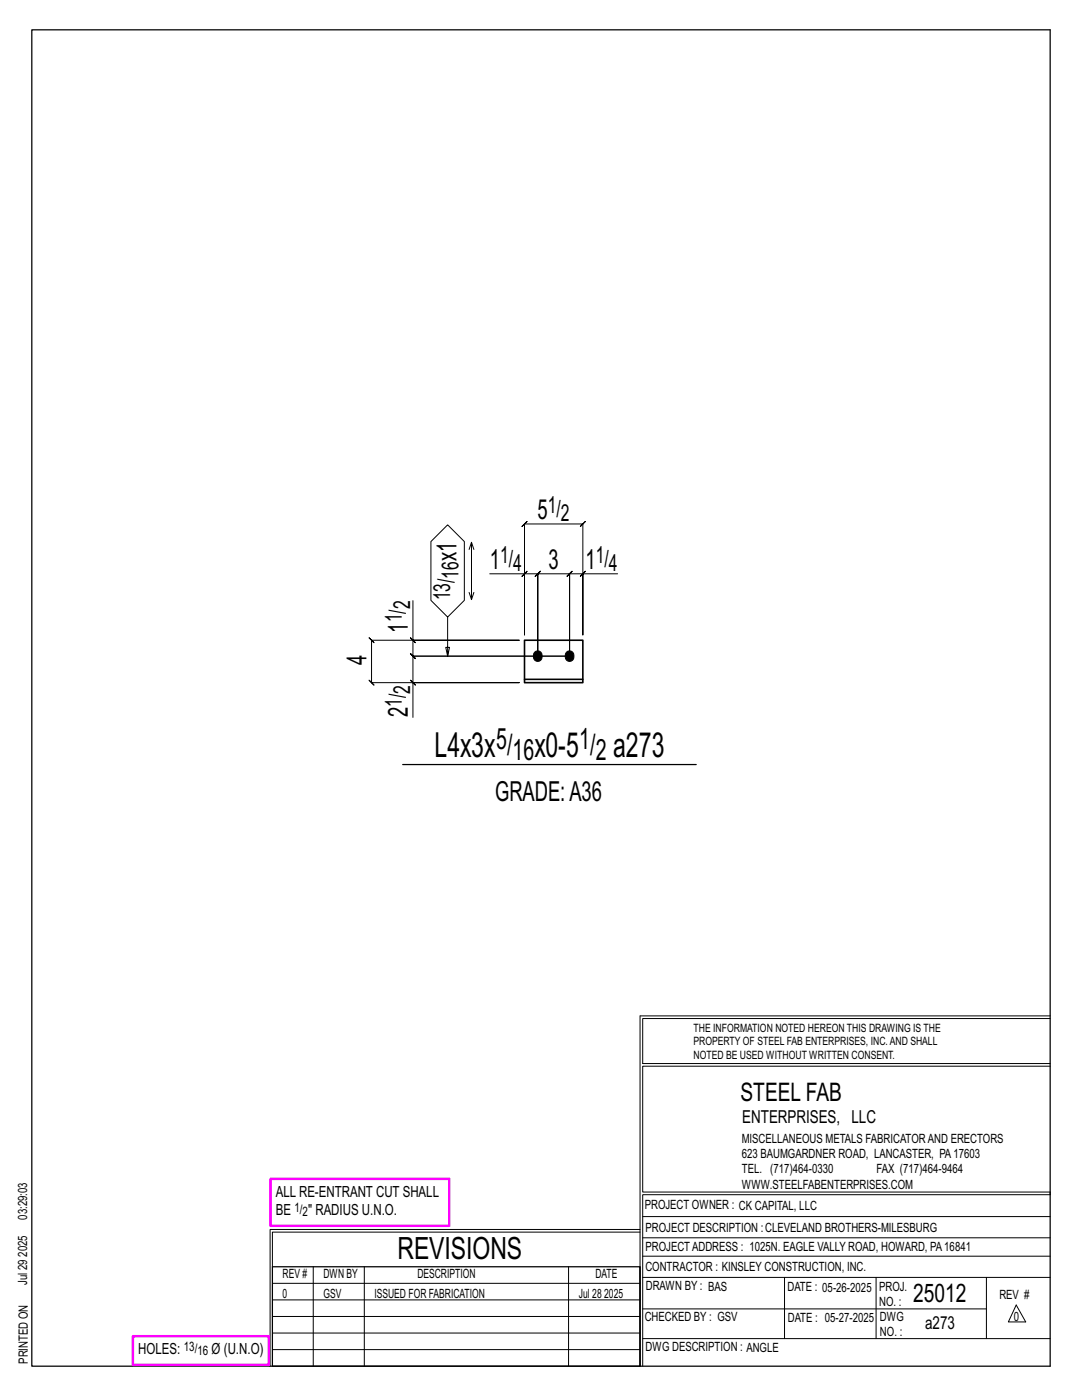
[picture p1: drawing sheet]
<svg xmlns="http://www.w3.org/2000/svg" width="216mm" height="279mm" viewBox="0 0 216 279" stroke-linecap="round" stroke-linejoin="round" font-family="sans-serif">
<defs><g id="words">
<g font-size="6.9">
<text x="86.7" y="151.1">L4x3x</text>
<text x="106.6" y="151.1">x0-5</text>
<text x="122.3" y="151.1">a273</text>
</g>
<text font-size="6.1" x="79.3" y="251.3">REVISIONS</text>
<g font-size="5.9">
<text x="99" y="149.6">5/</text>
<text x="115.6" y="149.6">1/</text>
<text x="102.3" y="151.7">16</text>
<text x="118.9" y="151.7">2</text>
</g>
<g font-size="5.5">
<text x="107.3" y="103.6">5</text>
<text x="91.1" y="112" transform="rotate(-90 91.1 112)">x1</text>
<text x="97.7" y="113.5">1</text>
<text x="109.5" y="113.5">3</text>
<text x="116.8" y="113.5">1</text>
<text x="81.4" y="126.3" transform="rotate(-90 81.4 126.3)">1</text>
<text x="73.1" y="132.8" transform="rotate(-90 73.1 132.8)">4</text>
<text x="81.4" y="143.2" transform="rotate(-90 81.4 143.2)">2</text>
<text x="98.8" y="159.8">GRADE:A36</text>
</g>
<g font-size="5.1">
<text x="147.8" y="219.8">STEEL FAB</text>
<text x="182.2" y="259.9">25012</text>
</g>
<g font-size="4.7">
<text x="109.3" y="102.3">1/</text>
<text x="111.9" y="104">2</text>
<text x="99.8" y="112.3">1/</text>
<text x="102.4" y="113.9">4</text>
<text x="118.9" y="112.3">1/</text>
<text x="121.5" y="113.9">4</text>
<text x="89.8" y="119.8" transform="rotate(-90 89.8 119.8)">13/</text>
<text x="91.5" y="115.5" transform="rotate(-90 91.5 115.5)">16</text>
<text x="80.2" y="124.2" transform="rotate(-90 80.2 124.2)">1/</text>
<text x="81.8" y="121.6" transform="rotate(-90 81.8 121.6)">2</text>
<text x="80.2" y="141.1" transform="rotate(-90 80.2 141.1)">1/</text>
<text x="81.8" y="138.5" transform="rotate(-90 81.8 138.5)">2</text>
</g>
<g font-size="3.6">
<text x="148.1" y="224.1">ENTERPRISES, LLC</text>
<text x="184.6" y="265.2">a273</text>
</g>
<g font-size="3.1">
<text x="55" y="238.9">ALL RE-ENTRANT CUT SHALL</text>
<text x="55" y="242.5">BE</text>
<text x="61.5" y="242.5">&quot; RADIUS U.N.O.</text>
<text x="27.6" y="270.2">HOLES:</text>
<text x="42.2" y="270.2">Ø (U.N.O)</text>
</g>
<g font-size="2.6">
<text x="58.8" y="241.8">1/</text>
<text x="60.4" y="242.7">2</text>
<text x="36.7" y="269.6">13/</text>
<text x="39.4" y="270.5">16</text>
</g>
<g font-size="2.5">
<text x="148" y="231.2">623 BAUMGARDNER ROAD, LANCASTER, PA17603</text>
<text x="148" y="228.1">MISCELLANEOUS METALS FABRICATORAND ERECTORS</text>
<text x="148" y="237.2">WWW.STEELFABENTERPRISES.COM</text>
<text x="148" y="234.2">TEL. (717)464-0330</text>
<text x="174.9" y="234.2">FAX (717)464-9464</text>
<text x="5.4" y="243.4" transform="rotate(-90 5.4 243.4)">03:29:03</text>
<text x="128.7" y="241.3">PROJECT OWNER : CK CAPITAL, LLC</text>
<text x="128.8" y="246">PROJECT DESCRIPTION :CLEVELAND BROTHERS-MILESBURG</text>
<text x="5.4" y="250.8" transform="rotate(-90 5.4 250.8)">2025</text>
<text x="128.8" y="249.7">PROJECTADDRESS : 1025N. EAGLE VALLY ROAD, HOWARD, PA16841</text>
<text x="5.4" y="256.5" transform="rotate(-90 5.4 256.5)">Jul 29</text>
<text x="56.4" y="255">REV #</text>
<text x="64.5" y="255">DWN BY</text>
<text x="83.3" y="255">DESCRIPTION</text>
<text x="118.8" y="255">DATE</text>
<text x="128.8" y="253.7">CONTRACTOR : KINSLEY CONSTRUCTION, INC.</text>
<text x="128.9" y="257.5">DRAWN BY : BAS</text>
<text x="157.1" y="257.6">DATE : 05-26-2025</text>
<text x="175.4" y="257.7">PROJ.</text>
<text x="56.4" y="259">0</text>
<text x="64.5" y="259">GSV</text>
<text x="74.7" y="259">ISSUED FOR FABRICATION</text>
<text x="115.5" y="259">Jul 28</text>
<text x="120.6" y="259">2025</text>
<text x="128.6" y="263.7">CHECKED BY : GSV</text>
<text x="157.2" y="263.7">DATE : 05-27-2025</text>
<text x="175.4" y="260.7">NO. :</text>
<text x="175.6" y="263.7">DWG</text>
<text x="199.4" y="259.2">REV #</text>
<text x="202.3" y="263.7">0</text>
<text x="128.8" y="269.7">DWG DESCRIPTION : ANGLE</text>
<text x="175.6" y="266.7">NO. :</text>
<text x="5.5" y="272.2" transform="rotate(-90 5.5 272.2)">PRINTED ON</text>
</g>
<g font-size="2.3">
<text x="138.4" y="208.6">PROPERTY OF STEEL FAB ENTERPRISES, INC.AND SHALL</text>
<text x="138.4" y="205.9">THE INFORMATION NOTED HEREON THIS DRAWING IS THE</text>
<text x="138.4" y="211.3">NOTED BE USED WITHOUT WRITTEN CONSENT.</text>
</g>
</g></defs>
<g fill="none" stroke="#000" stroke-width=".2">
<path d="M82.4 119.9v7.9h21.2h-29.5l-.5-.5 1 1-.5-.5v8.4l-.5-.5 1 1-.5-.5h29.5h-21.2v7M86 108.1l3.3-3.4 3.4 3.4v11.7l-3.4 3.3-3.3-3.3zM93.6 118.2l.5 1.5 .5-1.5M94.1 108.2l-.5 1.5M94.6 109.7l-.5-1.5v11.5M97.7 114.5h7v12.2v-22.1l-.5 .5 1-1-.5 .5h11.6l-.5 .5 1-1-.5 .5v22.1v-12.2h6.9M104.7 114.5h2.6l-.5 .5 1-1-.5 .5v16.4v-16.4l-.5 .5 1-1-.5 .5h6.4l-.5 .5 1-1-.5 .5v16.4M105.2 114l-1 1zM116.3 114.5h-2.6l.5-.5-1 1 .5-.5v16.4M116.8 114l-1 1zM81.9 135.7l1 1zM81.9 127.3l1 1z"/>
<path d="M82.4 127.8v3.1l-.5-.5 1 1-.5-.5h31.3M89.3 123.1v7.8l-.4-1.7h.8l-.4 1.7M113.7 130.9h-31.3l-.5-.5 1 1-.5-.5v5.3M127.7 202.7v70M127.7 202.7h81.8M209.5 203.3h-81.3v9h81.3M209.5 212.8h-81.3v25.1h81.3v.5h-81.3v34.3M54.4 259.4h73.3M54.4 256.1h73.3M62.5 252.8v19.9M72.7 252.8v19.9M113.4 252.8v19.9"/>
<path d="M127.7 245.4h-73.8v27.3M127.7 245.9h-73.3v6.9M128.2 242.8h81.3M128.2 254.9h81.3M128.2 250.7h81.3M128.2 247h81.3M156.5 254.9v12.2M174.8 254.9v12.2M196.8 254.9v12.2M54.4 269.3h73.3M54.4 266h73.3M54.4 262.7h73.3"/>
<path d="M128.2 261.2h68.6M128.2 267.1h81.3M202.8 260.4l1.9 3.4h-3.5z"/>
</g>
<path d="M6.3 6h203.2v266.7h-203.2zM80.4 152.6h58.5M54.4 252.8h73.3v19.9h-73.3z" fill="none" stroke="#000" stroke-width=".25"/>
<path d="M54 235.3h35.6v9.3h-35.6zM26.5 266.7h27.1v5.7h-27.1z" fill="none" stroke="#f0f" stroke-width=".5"/>
<path d="M106.7 130.1a.91 .91 0 0 1 1.1 0 .91 .91 0 0 1 .4 1 .9 .9 0 0 1-1.1 .9 .9 .9 0 0 1-.7-1.3zM113 130.1a.91 .91 0 0 1 1.2 0 .91 .91 0 0 1 .3 1 .9 .9 0 0 1-1.1 .9 .9 .9 0 0 1-.6-1.3z" fill="#000" stroke="#000" stroke-width=".2"/>
<path d="M104.7 135.6h11.6v.6h-11.6zM104.7 135.6v-7.8h11.6v7.8" fill="none" stroke="#000" stroke-width=".32"/>
<use href="#words"/>
</svg>
